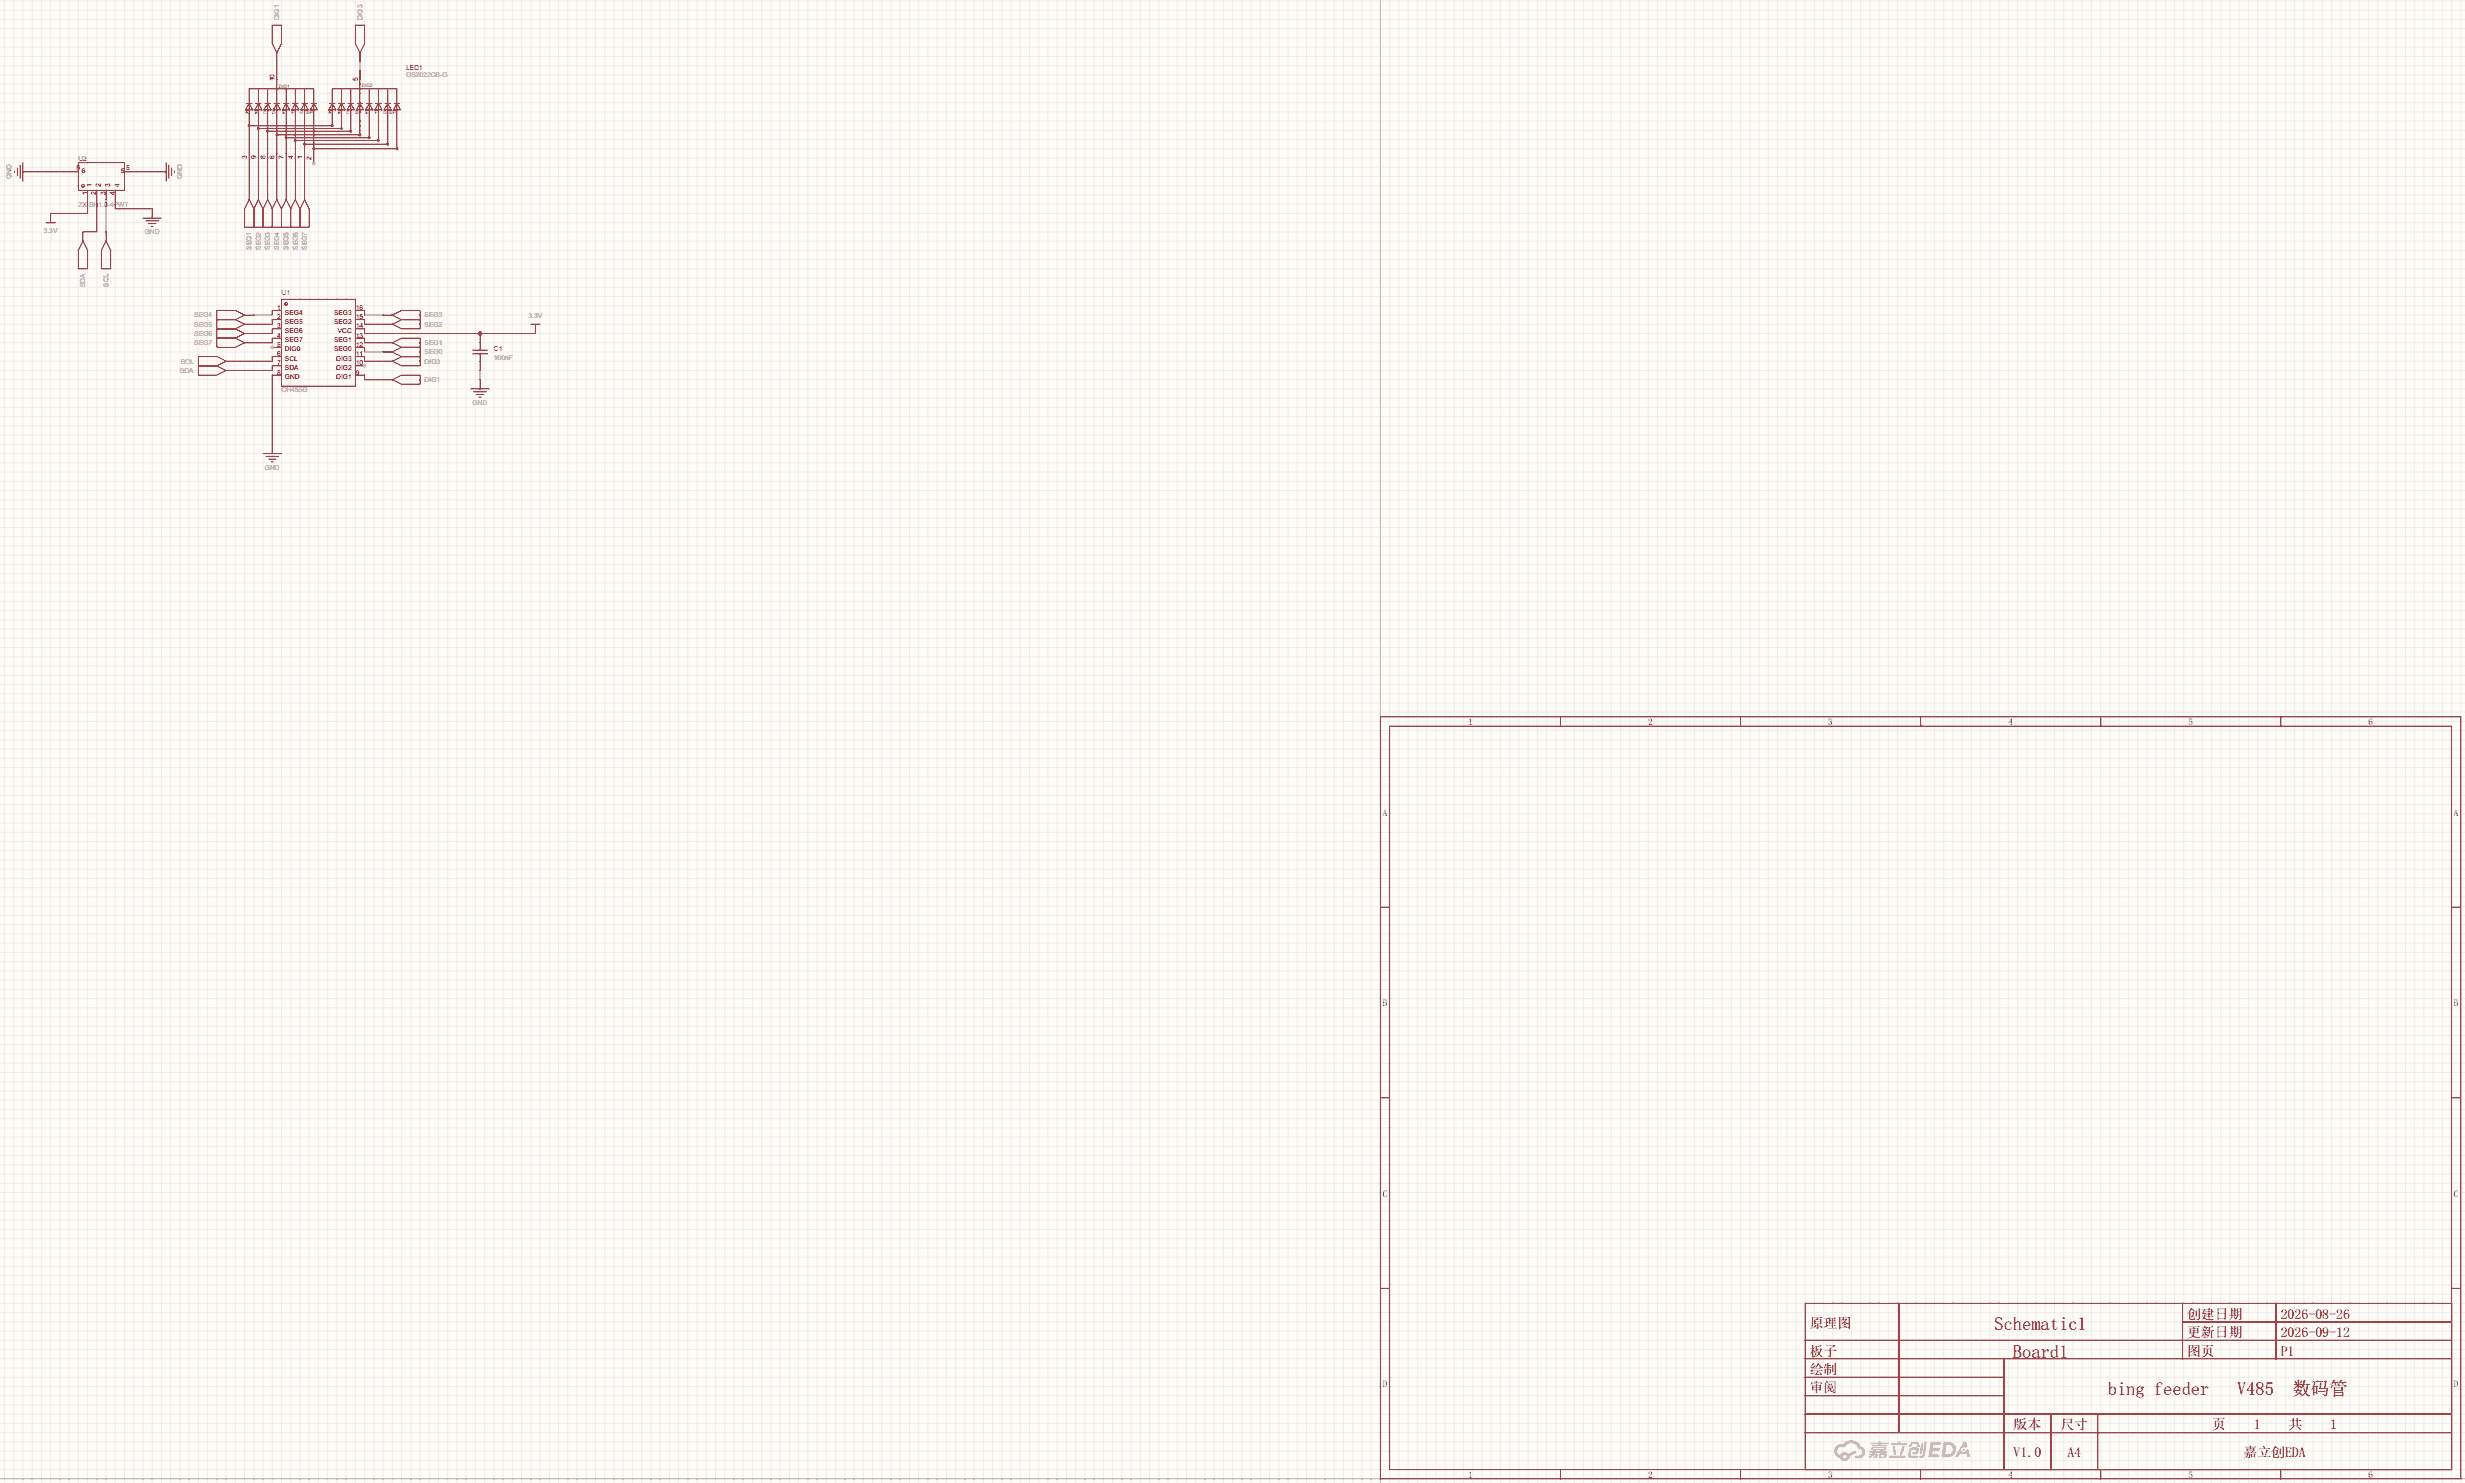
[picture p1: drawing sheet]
<svg xmlns="http://www.w3.org/2000/svg" width="678mm" height="408mm" viewBox="0 0 678 408" stroke-linecap="round" stroke-linejoin="round" font-family="sans-serif">
<defs><g id="words">
<g font-size="5.1">
<text x="548.6" y="365.8">Schematic1</text>
<text x="553.7" y="373.4">Board1</text>
<text x="579.8" y="383.6">bing</text>
<text x="592.5" y="383.6">feeder</text>
<text x="615.3" y="383.6">V485</text>
<text x="630.6" y="383.6">数码管</text>
</g>
<g font-size="3.8">
<text x="497.8" y="365.1">原理图</text>
<text x="601.6" y="362.6">创建日期</text>
<text x="627.3" y="362.6">2026-08-26</text>
<text x="601.6" y="367.7">更新日期</text>
<text x="627.3" y="367.7">2026-09-12</text>
<text x="497.8" y="377.8">绘制</text>
<text x="497.8" y="372.8">板子</text>
<text x="601.6" y="372.8">图页</text>
<text x="627.3" y="372.8">P1</text>
<text x="497.8" y="382.9">审阅</text>
<text x="553.9" y="393.1">版本</text>
<text x="566.7" y="393.1">尺寸</text>
<text x="608.5" y="393.1">页</text>
<text x="619.9" y="393.1">1</text>
<text x="629.5" y="393.1">共</text>
<text x="640.9" y="393.1">1</text>
<text x="553.9" y="400.7">V1.0</text>
<text x="568.6" y="400.7">A4</text>
<text x="617.1" y="400.7">嘉立创EDA</text>
</g>
<g font-size="2.5" fill="#a00000">
<text x="403.8" y="199.4">1</text>
<text x="453.3" y="199.4">2</text>
<text x="502.9" y="199.4">3</text>
<text x="552.4" y="199.4">4</text>
<text x="601.9" y="199.4">5</text>
<text x="651.5" y="199.4">6</text>
<text x="380.3" y="224.3">A</text>
<text x="675" y="224.3">A</text>
<text x="380.3" y="276.7">B</text>
<text x="675" y="276.7">B</text>
<text x="380.3" y="329.1">C</text>
<text x="675" y="329.1">C</text>
<text x="380.3" y="381.5">D</text>
<text x="675" y="381.5">D</text>
<text x="403.8" y="406.4">1</text>
<text x="453.3" y="406.4">2</text>
<text x="502.9" y="406.4">3</text>
<text x="552.4" y="406.4">4</text>
<text x="601.9" y="406.4">5</text>
<text x="651.5" y="406.4">6</text>
</g>
<g font-size="1.8" fill="#00f">
<text x="76.8" y="5.6" transform="rotate(-90 76.8 5.6)">DIG1</text>
<text x="99.7" y="5.6" transform="rotate(-90 99.7 5.6)">DIG3</text>
<text x="111.7" y="21.2">GS2022CB-G</text>
<text x="3.1" y="49.3" transform="rotate(-90 3.1 49.3)">GND</text>
<text x="50.1" y="49.3" transform="rotate(-90 50.1 49.3)">GND</text>
<text x="21.5" y="57.1">ZX-SH1.0-4PWT</text>
<text x="12" y="64.2">3.3V</text>
<text x="39.8" y="64.4">GND</text>
<text x="69.2" y="68.7" transform="rotate(-90 69.2 68.7)">SEG1</text>
<text x="71.7" y="68.7" transform="rotate(-90 71.7 68.7)">SEG2</text>
<text x="74.3" y="68.7" transform="rotate(-90 74.3 68.7)">SEG3</text>
<text x="76.8" y="68.7" transform="rotate(-90 76.8 68.7)">SEG4</text>
<text x="79.3" y="68.7" transform="rotate(-90 79.3 68.7)">SEG5</text>
<text x="81.9" y="68.7" transform="rotate(-90 81.9 68.7)">SEG6</text>
<text x="84.4" y="68.7" transform="rotate(-90 84.4 68.7)">SEG7</text>
<text x="23.5" y="79" transform="rotate(-90 23.5 79)">SDA</text>
<text x="29.8" y="78.8" transform="rotate(-90 29.8 78.8)">SCL</text>
<text x="53.4" y="87.3">SEG4</text>
<text x="53.4" y="89.8">SEG5</text>
<text x="116.8" y="87.3">SEG3</text>
<text x="116.8" y="89.8">SEG2</text>
<text x="145.4" y="87.5">3.3V</text>
<text x="53.4" y="94.9">SEG7</text>
<text x="53.4" y="92.4">SEG6</text>
<text x="116.8" y="94.9">SEG1</text>
<text x="49.7" y="100">SCL</text>
<text x="116.8" y="97.4">SEG0</text>
<text x="116.8" y="100">DIG3</text>
<text x="135.8" y="99">100nF</text>
<text x="49.5" y="102.5">SDA</text>
<text x="77.4" y="107.9">CH455G</text>
<text x="116.8" y="105.1">DIG1</text>
<text x="130" y="111.4">GND</text>
<text x="72.8" y="129.2">GND</text>
</g>
<g font-size="1.8">
<text x="75.5" y="22.4" transform="rotate(-90 75.5 22.4)">10</text>
<text x="98.4" y="22.4" transform="rotate(-90 98.4 22.4)">5</text>
<text x="21" y="46.6">6</text>
<text x="22.5" y="47.7">6</text>
<text x="33.2" y="47.7">5</text>
<text x="34.7" y="46.6">5</text>
<text x="67.9" y="43.7" transform="rotate(-90 67.9 43.7)">3</text>
<text x="70.5" y="43.7" transform="rotate(-90 70.5 43.7)">9</text>
<text x="73" y="43.7" transform="rotate(-90 73 43.7)">8</text>
<text x="75.5" y="43.7" transform="rotate(-90 75.5 43.7)">6</text>
<text x="78.1" y="43.7" transform="rotate(-90 78.1 43.7)">7</text>
<text x="80.6" y="43.7" transform="rotate(-90 80.6 43.7)">4</text>
<text x="83.2" y="43.7" transform="rotate(-90 83.2 43.7)">1</text>
<text x="85.7" y="44" transform="rotate(-90 85.7 44)">2</text>
<text x="24" y="53.5" transform="rotate(-90 24 53.5)">1</text>
<text x="25.2" y="51.4" transform="rotate(-90 25.2 51.4)">1</text>
<text x="26.5" y="53.5" transform="rotate(-90 26.5 53.5)">2</text>
<text x="27.8" y="51.4" transform="rotate(-90 27.8 51.4)">2</text>
<text x="29" y="53.5" transform="rotate(-90 29 53.5)">3</text>
<text x="30.3" y="51.4" transform="rotate(-90 30.3 51.4)">3</text>
<text x="31.6" y="53.5" transform="rotate(-90 31.6 53.5)">4</text>
<text x="32.8" y="51.4" transform="rotate(-90 32.8 51.4)">4</text>
<text x="76.3" y="85.2">1</text>
<text x="76.3" y="87.8">2</text>
<text x="78.4" y="86.5">SEG4</text>
<text x="78.4" y="89">SEG5</text>
<text x="91.9" y="89">SEG2</text>
<text x="91.9" y="86.5">SEG3</text>
<text x="97.9" y="87.8">15</text>
<text x="97.9" y="85.2">16</text>
<text x="76.3" y="90.3">3</text>
<text x="76.3" y="92.8">4</text>
<text x="76.3" y="95.4">5</text>
<text x="78.4" y="91.6">SEG6</text>
<text x="78.4" y="94.1">SEG7</text>
<text x="91.9" y="94.1">SEG1</text>
<text x="92.9" y="91.6">VCC</text>
<text x="97.9" y="95.4">12</text>
<text x="97.9" y="92.8">13</text>
<text x="97.9" y="90.3">14</text>
<text x="76.3" y="97.9">6</text>
<text x="76.3" y="100.5">7</text>
<text x="78.4" y="96.7">DIG0</text>
<text x="78.4" y="99.2">SCL</text>
<text x="78.4" y="101.7">SDA</text>
<text x="91.9" y="96.7">SEG0</text>
<text x="92.5" y="101.7">DIG2</text>
<text x="92.5" y="99.2">DIG3</text>
<text x="97.9" y="100.5">10</text>
<text x="97.9" y="97.9">11</text>
<text x="76.3" y="103">8</text>
<text x="78.4" y="104.3">GND</text>
<text x="92.5" y="104.3">DIG1</text>
<text x="97.9" y="103">9</text>
</g>
<g font-size="1.8" fill="#000080">
<text x="111.7" y="19.2">LED1</text>
<text x="21.5" y="44.4">U2</text>
<text x="77.4" y="81.2">U1</text>
<text x="135.8" y="96.4">C1</text>
</g>
<g font-size="1.3" fill="#a00000">
<text x="99.5" y="23.8">DIG2</text>
<text x="76.7" y="24.1">DIG1</text>
<text x="67.5" y="31.5">A</text>
<text x="70.1" y="31.5">B</text>
<text x="72.3" y="31.5">C</text>
<text x="74.9" y="31.5">D</text>
<text x="77.7" y="31.5">E</text>
<text x="80.2" y="31.5">F</text>
<text x="82.5" y="31.5">G</text>
<text x="84.3" y="31.5">DP</text>
<text x="90.4" y="31.5">A</text>
<text x="92.9" y="31.5">B</text>
<text x="95.2" y="31.5">C</text>
<text x="97.7" y="31.5">D</text>
<text x="100.5" y="31.5">E</text>
<text x="103.1" y="31.5">F</text>
<text x="105.4" y="31.5">G</text>
<text x="107.1" y="31.5">DP</text>
</g>
</g></defs>
<path d="M0 0h678v407.8h-678z" fill="#fffcf7"/>
<g fill="none" stroke="#ededed" stroke-width=".28">
<path d="M0 .3h678M0 2.8h678M0 5.4h678M0 7.9h678M0 10.4h678M0 13h678M0 15.5h678M0 18.1h678M1.2 0v407.8M3.8 0v407.8M6.3 0v407.8M8.8 0v407.8"/>
<path d="M11.4 0v407.8M13.9 0v407.8M16.5 0v407.8M19 0v407.8M21.5 0v407.8M24.1 0v407.8M26.6 0v407.8M29.2 0v407.8M31.7 0v407.8M34.2 0v407.8M36.8 0v407.8M39.3 0v407.8"/>
<path d="M41.9 0v407.8M44.4 0v407.8M46.9 0v407.8M49.5 0v407.8M52 0v407.8M54.6 0v407.8M57.1 0v407.8M59.6 0v407.8M62.2 0v407.8M64.7 0v407.8M67.3 0v407.8M69.8 0v407.8"/>
<path d="M72.3 0v407.8M74.9 0v407.8M77.4 0v407.8M80 0v407.8M82.5 0v407.8M85 0v407.8M87.6 0v407.8M90.1 0v407.8M92.7 0v407.8M95.2 0v407.8M97.7 0v407.8M100.3 0v407.8"/>
<path d="M102.8 0v407.8M105.4 0v407.8M107.9 0v407.8M110.4 0v407.8M113 0v407.8M115.5 0v407.8M118.1 0v407.8M120.6 0v407.8M123.1 0v407.8M125.7 0v407.8M128.2 0v407.8M130.8 0v407.8"/>
<path d="M133.3 0v407.8M135.8 0v407.8M138.4 0v407.8M140.9 0v407.8M143.5 0v407.8M146 0v407.8M148.5 0v407.8M151.1 0v407.8M153.6 0v407.8M156.2 0v407.8M158.7 0v407.8M161.2 0v407.8"/>
<path d="M163.8 0v407.8M166.3 0v407.8M168.9 0v407.8M171.4 0v407.8M173.9 0v407.8M176.5 0v407.8M179 0v407.8M181.6 0v407.8M184.1 0v407.8M186.6 0v407.8M189.2 0v407.8M191.7 0v407.8"/>
<path d="M194.3 0v407.8M196.8 0v407.8M199.3 0v407.8M201.9 0v407.8M204.4 0v407.8M207 0v407.8M209.5 0v407.8M212 0v407.8M214.6 0v407.8M217.1 0v407.8M219.7 0v407.8M222.2 0v407.8"/>
<path d="M224.7 0v407.8M227.3 0v407.8M229.8 0v407.8M232.4 0v407.8M234.9 0v407.8M237.4 0v407.8M240 0v407.8M242.5 0v407.8M245.1 0v407.8M247.6 0v407.8M250.1 0v407.8M252.7 0v407.8"/>
<path d="M255.2 0v407.8M257.8 0v407.8M260.3 0v407.8M262.8 0v407.8M265.4 0v407.8M267.9 0v407.8M270.5 0v407.8M273 0v407.8M275.5 0v407.8M278.1 0v407.8M280.6 0v407.8M283.2 0v407.8"/>
<path d="M285.7 0v407.8M288.2 0v407.8M290.8 0v407.8M293.3 0v407.8M295.9 0v407.8M298.4 0v407.8M300.9 0v407.8M303.5 0v407.8M306 0v407.8M308.6 0v407.8M311.1 0v407.8M313.6 0v407.8"/>
<path d="M316.2 0v407.8M318.7 0v407.8M321.3 0v407.8M323.8 0v407.8M326.3 0v407.8M328.9 0v407.8M331.4 0v407.8M334 0v407.8M336.5 0v407.8M339 0v407.8M341.6 0v407.8M344.1 0v407.8"/>
<path d="M346.7 0v407.8M349.2 0v407.8M351.7 0v407.8M354.3 0v407.8M356.8 0v407.8M359.4 0v407.8M361.9 0v407.8M364.4 0v407.8M367 0v407.8M369.5 0v407.8M372.1 0v407.8M374.6 0v407.8"/>
<path d="M377.1 0v407.8M379.7 0v407.8M382.2 0v407.8M384.8 0v407.8M387.3 0v407.8M389.8 0v407.8M392.4 0v407.8M394.9 0v407.8M397.5 0v407.8M400 0v407.8M402.5 0v407.8M405.1 0v407.8"/>
<path d="M407.6 0v407.8M410.2 0v407.8M412.7 0v407.8M415.2 0v407.8M417.8 0v407.8M420.3 0v407.8M422.9 0v407.8M425.4 0v407.8M427.9 0v407.8M430.5 0v407.8M433 0v407.8M435.6 0v407.8"/>
<path d="M438.1 0v407.8M440.6 0v407.8M443.2 0v407.8M445.7 0v407.8M448.3 0v407.8M450.8 0v407.8M453.3 0v407.8M455.9 0v407.8M458.4 0v407.8M461 0v407.8M463.5 0v407.8M466 0v407.8"/>
<path d="M468.6 0v407.8M471.1 0v407.8M473.7 0v407.8M476.2 0v407.8M478.7 0v407.8M481.3 0v407.8M483.8 0v407.8M486.4 0v407.8M488.9 0v407.8M491.4 0v407.8M494 0v407.8M496.5 0v407.8"/>
<path d="M499.1 0v407.8M501.6 0v407.8M504.1 0v407.8M506.7 0v407.8M509.2 0v407.8M511.8 0v407.8M514.3 0v407.8M516.8 0v407.8M519.4 0v407.8M521.9 0v407.8M524.5 0v407.8M527 0v407.8"/>
<path d="M529.5 0v407.8M532.1 0v407.8M534.6 0v407.8M537.2 0v407.8M539.7 0v407.8M542.2 0v407.8M544.8 0v407.8M547.3 0v407.8M549.9 0v407.8M552.4 0v407.8M554.9 0v407.8M557.5 0v407.8"/>
<path d="M560 0v407.8M562.6 0v407.8M565.1 0v407.8M567.6 0v407.8M570.2 0v407.8M572.7 0v407.8M575.3 0v407.8M577.8 0v407.8M580.3 0v407.8M582.9 0v407.8M585.4 0v407.8M588 0v407.8"/>
<path d="M590.5 0v407.8M593 0v407.8M595.6 0v407.8M598.1 0v407.8M600.7 0v407.8M603.2 0v407.8M605.7 0v407.8M608.3 0v407.8M610.8 0v407.8M613.4 0v407.8M615.9 0v407.8M618.4 0v407.8"/>
<path d="M621 0v407.8M623.5 0v407.8M626.1 0v407.8M628.6 0v407.8M631.1 0v407.8M633.7 0v407.8M636.2 0v407.8M638.8 0v407.8M641.3 0v407.8M643.8 0v407.8M646.4 0v407.8M648.9 0v407.8"/>
<path d="M651.5 0v407.8M654 0v407.8M656.5 0v407.8M659.1 0v407.8M661.6 0v407.8M664.2 0v407.8M666.7 0v407.8M669.2 0v407.8M671.8 0v407.8M674.3 0v407.8M676.9 0v407.8M0 20.6h678"/>
<path d="M0 23.1h678M0 25.7h678M0 28.2h678M0 30.8h678M0 33.3h678M0 35.8h678M0 38.4h678M0 40.9h678M0 43.5h678M0 46h678M0 48.5h678M0 51.1h678"/>
<path d="M0 53.6h678M0 56.2h678M0 58.7h678M0 61.2h678M0 63.8h678M0 66.3h678M0 68.9h678M0 71.4h678M0 73.9h678M0 76.5h678M0 79h678M0 81.6h678"/>
<path d="M0 84.1h678M0 86.6h678M0 89.2h678M0 91.7h678M0 94.3h678M0 96.8h678M0 99.3h678M0 101.9h678M0 104.4h678M0 107h678M0 109.5h678M0 112h678"/>
<path d="M0 114.6h678M0 117.1h678M0 119.7h678M0 122.2h678M0 124.7h678M0 127.3h678M0 129.8h678M0 132.4h678M0 134.9h678M0 137.4h678M0 140h678M0 142.5h678"/>
<path d="M0 145.1h678M0 147.6h678M0 150.1h678M0 152.7h678M0 155.2h678M0 157.8h678M0 160.3h678M0 162.8h678M0 165.4h678M0 167.9h678M0 170.5h678M0 173h678"/>
<path d="M0 175.5h678M0 178.1h678M0 180.6h678M0 183.2h678M0 185.7h678M0 188.2h678M0 190.8h678M0 193.3h678M0 195.9h678M0 198.4h678M0 200.9h678M0 203.5h678"/>
<path d="M0 206h678M0 208.6h678M0 211.1h678M0 213.6h678M0 216.2h678M0 218.7h678M0 221.3h678M0 223.8h678M0 226.3h678M0 228.9h678M0 231.4h678M0 234h678"/>
<path d="M0 236.5h678M0 239h678M0 241.6h678M0 244.1h678M0 246.7h678M0 249.2h678M0 251.7h678M0 254.3h678M0 256.8h678M0 259.4h678M0 261.9h678M0 264.4h678"/>
<path d="M0 267h678M0 269.5h678M0 272.1h678M0 274.6h678M0 277.1h678M0 279.7h678M0 282.2h678M0 284.8h678M0 287.3h678M0 289.8h678M0 292.4h678M0 294.9h678"/>
<path d="M0 297.5h678M0 300h678M0 302.5h678M0 305.1h678M0 307.6h678M0 310.2h678M0 312.7h678M0 315.2h678M0 317.8h678M0 320.3h678M0 322.9h678M0 325.4h678"/>
<path d="M0 327.9h678M0 330.5h678M0 333h678M0 335.6h678M0 338.1h678M0 340.6h678M0 343.2h678M0 345.7h678M0 348.3h678M0 350.8h678M0 353.3h678M0 355.9h678"/>
<path d="M0 358.4h678M0 361h678M0 363.5h678M0 366h678M0 368.6h678M0 371.1h678M0 373.7h678M0 376.2h678M0 378.7h678M0 381.3h678M0 383.8h678M0 386.4h678"/>
<path d="M0 388.9h678M0 391.4h678M0 394h678M0 396.5h678M0 399.1h678M0 401.6h678M0 404.1h678M0 406.7h678"/>
</g>
<path d="M379.7 0v407.8M0 406.7h678" fill="none" stroke="#999" stroke-width=".28"/>
<g fill="none" stroke="#a10000" stroke-width=".28">
<path d="M379.7 197.1h297.2v209.6h-297.2zM382.2 199.7h292.1v204.4h-292.1zM429.2 197.1v2.6M478.7 197.1v2.6M528.3 197.1v2.6M577.8 197.1v2.6M627.3 197.1v2.6M379.7 249.5h2.5M674.3 249.5h2.6M379.7 301.9h2.5M674.3 301.9h2.6M379.7 354.3h2.5"/>
<path d="M496.5 358.4h177.8v45.7h-177.8zM522.3 358.4v35.6M600.3 358.4v15.3M626.1 358.4v15.3M674.3 354.3h2.6M496.5 368.6h177.8M496.5 373.7h177.8M496.5 378.7h54.7M551.2 373.7v30.4M600.3 363.5h74M496.5 388.9h177.8M496.5 383.8h54.7"/>
<path d="M496.5 394h177.8M564.1 388.9v15.2M577 388.9v15.2M429.2 404.1v2.6M478.7 404.1v2.6M528.3 404.1v2.6M577.8 404.1v2.6M627.3 404.1v2.6"/>
</g>
<g fill="#5487ff">
<path d="M531 396.5h2.5l.4 .2-.2 .5-1.9 .1-.1 .8h1.6l.3 .4-.4 .4h-1.6l-.2 1.1h1.8l.2 .3-.2 .4h-2.8z"/>
<path d="M540.1 396.6h.7l.3 1.2-.6 .3a.73 .73 0 0 0-1.1 .3 .73 .73 0 0 0 .5 1 .73 .73 0 0 0 .9-.7l.5-.2 .6 2.2h-.8l-.2-.9h-1.8l-.5 .9h-.9z"/>
<path d="M528.4 396.9h.7l-.5 2.8a.31 .31 0 0 1-.3 .2 .31 .31 0 0 1-.3-.3z"/>
<path d="M529.3 396.5h.6l-.5 3.7a.89 .89 0 0 1-1.5 .4l.9-.5z"/>
<path d="M525.7 396.8l.5-.3h1.2l.4 .4 .2 .9-.6 .1-.3-.9h-.8l-.7 .9h-.5z"/>
<path d="M525.3 398.4l.5-.3h1.4a.81 .81 0 0 1 .4 1.4l-.3 .4h-1a.27 .27 0 0 1-.3-.3 .27 .27 0 0 1 .3-.2l.7-.1 .2-.7-1.4 .1-.3 1.6h1.8a.28 .28 0 0 1 .3 .3 .28 .28 0 0 1-.3 .3l-2-.1-.4-.2v-.5z"/>
<path d="M519.7 400.3h4.3a.28 .28 0 0 1 .3 .3 .28 .28 0 0 1-.4 .3h-4.1z"/>
<path d="M523.3 397.6h.7l-.5 1.5a.95 .95 0 0 1-.7 1.1l-.3-.3z"/>
<path d="M520.6 397.6h.6l.3 2.2-.3 .3-.3-.2z"/>
<path d="M520.2 396.9h1.9l.2-.5h.4v.5h1.5a.27 .27 0 0 1 .3 .3 .27 .27 0 0 1-.4 .2h-3.8z"/>
<path d="M514.2 399.8l1.4-.2v.2l.8 .1-.1 .9-1.1 .1v-.3l.6-.1v-.3a.71 .71 0 0 0-.9 .4l-.8 .3-.2-.3 .9-.4h-.7z"/>
<path d="M514.7 396.7h2l.1-.2 .6-.1v.3h1.8l.3 .3-.3 .1h-1.9v.2h1.5l.2 .3-.2 .1h-3.8l-.1-.4h1.7l.1-.2h-1.9z"/>
<path d="M534.6 396.5l-.6 4.2h1.4a2.14 2.14 0 0 0 2.6-2.1 2.14 2.14 0 0 0-2.6-2.1zM535.4 397.3a1.41 1.41 0 0 1 1.8 1.4 1.41 1.41 0 0 1-1.9 1.3h-.3z"/>
<path d="M514.8 398l-.1 .7 .6 .2v.2h-1.1l.1 .3h4.6l.2-.1-.2-.2h-1l.1-.2a.66 .66 0 0 0 .8-.2 .66 .66 0 0 0-.1-.8h-3.5zM515.3 398.2l3 .1-.2 .2h-2.7zM515.9 398.9h1.5l-.2 .2h-1.2z"/>
<path d="M516.9 399.9v1h1.7l.2-.4v-.8h-1.4zM517.4 400.1h.7l.1 .3-.2 .2-.6-.1z"/>
<path d="M505.1 397.7a1.91 1.91 0 0 0-.5 1.9 1.91 1.91 0 0 0 1.5 1.4 1.35 1.35 0 0 0 1.5 .8 1.35 1.35 0 0 0 1.1-1.3l1.9-.9-.4-.7-1.8 .9a1.41 1.41 0 0 0-2.3 .4 1.25 1.25 0 0 1-.5-1.8 1.25 1.25 0 0 1 1.8-.4 2.01 2.01 0 0 1 2-1.1 2.01 2.01 0 0 1 1.8 1.5 .95 .95 0 0 1 1 .9 .95 .95 0 0 1-1 1h-.6a.39 .39 0 0 0-.5 .3 .39 .39 0 0 0 .4 .4 1.78 1.78 0 0 0 2.4-1 1.78 1.78 0 0 0-1.2-2.3 3 3 0 0 0-4.9-.6l-1 .1zM506.9 400.6a.5 .5 0 0 1 1 0 .5 .5 0 0 1-1 0z"/>
<circle cx="540.1" cy="398.7" r=".27"/>
</g>
<g fill="none" stroke="#a10000" stroke-width=".28">
<path d="M86.3 40.9v1.5"/>
<circle cx="86.3" cy="40.9" r=".25"/>
<circle cx="109.2" cy="40.9" r=".25"/>
</g>
<path d="M86.3 42.4v2.6" fill="none" stroke="#870000" stroke-width=".28"/>
<circle cx="86.3" cy="45" r=".51" fill="#999"/>
<g fill="none" stroke="#a10000" stroke-width=".28">
<path d="M67.8 28.5h1.5M68.5 28.5l1.1 1.7h-2.1zM70.3 28.5h1.5M71.1 28.5l1 1.7h-2zM71.1 24.4v17.8M72.9 28.5h1.5M73.6 28.5l1 1.7h-2zM73.6 24.4v17.8M75.4 28.5h1.5M76.2 28.5l1 1.7h-2.1zM76.2 21.9v20.3M77.9 28.5h1.6"/>
<path d="M78.7 28.5l1 1.7h-2zM78.7 24.4v17.8M80.5 28.5h1.5M81.2 24.4v17.8M81.2 28.5l1.1 1.7h-2.1zM83 28.5h1.5M83.8 24.4h2.5v16.5h22.9v-16.5h-2.6M83.8 24.4h-15.3v17.8M83.8 24.4v17.8M83.8 28.5l1 1.7h-2zM85.6 28.5h1.5M86.3 28.5l1 1.7h-2z"/>
<path d="M90.6 28.5h1.6M91.4 28.5l1 1.7h-2zM93.2 28.5h1.5M93.9 28.5l1.1 1.7h-2.1zM93.9 24.4v10.9h-22.8M95.7 28.5h1.5M96.5 28.5l1 1.7h-2zM96.5 24.4v11.7h-22.9M98.3 28.5h1.5M99 28.5l1 1.7h-2zM99 21.9v15.2h-22.8M100.8 28.5h1.5"/>
<path d="M101.6 28.5l1 1.7h-2.1zM101.6 24.4v13.5h-22.9M103.3 28.5h1.6M104.1 28.5l1 1.7h-2zM104.1 24.4v14.2h-22.9M105.9 28.5h1.5M106.6 28.5l1.1 1.7h-2.1zM106.6 24.4v15.2h-22.8M106.6 24.4h-15.2v10.2h-22.9M108.4 28.5h1.5M109.2 28.5l1 1.7h-2zM77.4 82.3h20.3v23.9h-20.3z"/>
<circle cx="68.5" cy="34.6" r=".25"/>
<circle cx="71.1" cy="35.3" r=".25"/>
<circle cx="73.6" cy="36.1" r=".25"/>
<circle cx="76.2" cy="37.1" r=".25"/>
<circle cx="78.7" cy="37.9" r=".25"/>
<circle cx="81.2" cy="38.6" r=".25"/>
<circle cx="83.8" cy="39.6" r=".25"/>
<circle cx="91.4" cy="34.6" r=".25"/>
<circle cx="93.9" cy="35.3" r=".25"/>
<circle cx="96.5" cy="36.1" r=".25"/>
<circle cx="99" cy="37.1" r=".25"/>
<circle cx="101.6" cy="37.9" r=".25"/>
<circle cx="104.1" cy="38.6" r=".25"/>
<circle cx="106.6" cy="39.6" r=".25"/>
<circle cx="78.7" cy="83.6" r=".38"/>
</g>
<g fill="none" stroke="#870000" stroke-width=".28">
<path d="M76.2 19.3v2.6M99 19.3v2.6M68.5 42.2v2.5M71.1 42.2v2.5M73.6 42.2v2.5M76.2 42.2v2.5M78.7 42.2v2.5M81.2 42.2v2.5M83.8 42.2v2.5M74.9 85.4h2.5M74.9 87.9h2.5M74.9 90.4h2.5"/>
<path d="M74.9 93h2.5M74.9 95.5h2.5"/>
</g>
<circle cx="74.9" cy="95.5" r=".51" fill="#999"/>
<path d="M74.9 98.1h2.5M74.9 100.6h2.5M74.9 103.1h2.5M97.7 100.6h2.6M97.7 103.1h2.6" fill="none" stroke="#870000" stroke-width=".28"/>
<circle cx="100.3" cy="100.6" r=".51" fill="#999"/>
<g fill="none" stroke="#870000" stroke-width=".28">
<path d="M76.2 14.5v2.5M99 14.5v2.5M68.5 52.3v2.6M71.1 52.3v2.6M73.6 52.3v2.6M76.2 52.3v2.6M78.7 52.3v2.6M81.2 52.3v2.6M83.8 52.3v2.6M62.2 99.3h2.5M67.3 94.3h2.5M67.3 86.6h2.5"/>
<path d="M67.3 89.2h2.5M67.3 91.7h2.5M97.7 98.1h2.6M97.7 95.5h2.6M97.7 93h2.6M97.7 90.4h2.6M97.7 87.9h2.6M97.7 85.4h2.6M105.4 94.3h2.5M105.4 86.6h2.5M105.4 89.2h2.5M105.4 96.8h2.5"/>
<path d="M105.4 99.3h2.5M132 91.7v2.6M132 99.3v2.6M147.3 90.4v1.3M62.2 101.9h2.5M105.4 104.4h2.5M132 104.4v2.6M74.9 122.2v2.5"/>
</g>
<g fill="none" stroke="#a10000" stroke-width=".28">
<path d="M74.9 6.9h2.5v5.1l-1.2 2.5-1.3-2.5zM97.7 6.9h2.6v5.1l-1.3 2.5-1.3-2.5zM68.5 54.9l1.3 2.5v5.1h-2.5v-5.1zM71.1 54.9l1.2 2.5v5.1h-2.5v-5.1zM73.6 54.9l1.3 2.5v5.1h-2.6v-5.1zM76.2 54.9l1.2 2.5v5.1h-2.5v-5.1zM78.7 54.9l1.3 2.5v5.1h-2.6v-5.1zM81.2 54.9l1.3 2.5v5.1h-2.5v-5.1zM83.8 54.9l1.2 2.5v5.1h-2.5v-5.1zM54.6 98.1h5l2.6 1.2-2.6 1.3h-5zM59.6 93h5.1l2.6 1.3-2.6 1.2h-5.1zM59.6 85.4h5.1l2.6 1.2-2.6 1.3h-5.1z"/>
<path d="M59.6 87.9h5.1l2.6 1.3-2.6 1.2h-5.1zM59.6 90.4h5.1l2.6 1.3-2.6 1.3h-5.1zM107.9 94.3l2.5-1.3h5.1v2.5h-5.1zM107.9 86.6l2.5-1.2h5.1v2.5h-5.1zM107.9 96.8l2.5-1.3h5.1v2.6h-5.1zM107.9 89.2l2.5-1.3h5.1v2.5h-5.1zM107.9 99.3l2.5-1.2h5.1v2.5h-5.1zM130 97.3h4.1M130 96.3h4.1M132 94.3v2M146 89.2h2.5M147.3 89.2v1.2"/>
<path d="M54.6 100.6h5l2.6 1.3-2.6 1.2h-5zM107.9 104.4l2.5-1.3h5.1v2.6h-5.1zM129.5 107h5.1M130.3 107.7h3.5M131 108.5h2.1M131.8 109.2h.5M72.3 124.7h5.1M73.1 125.5h3.6M73.9 126.3h2M74.6 127h.5"/>
</g>
<g fill="none" stroke="#008700" stroke-width=".28">
<path d="M76.2 17v2.3M99 17v2.3M68.5 44.7v7.6M71.1 44.7v7.6M73.6 44.7v7.6M76.2 44.7v7.6M78.7 44.7v7.6M81.2 44.7v7.6M83.8 44.7v7.6M74.9 98.1v1.2h-10.2M74.9 93v1.3h-5.1M74.9 87.9v1.3h-5.1"/>
<path d="M74.9 85.4v1.2h-5.1M74.9 90.4v1.3h-5.1M100.3 85.4v1.2h5.1M100.3 87.9v1.3h5.1M100.3 90.4v1.3h47M100.3 93v1.3h5.1M100.3 95.5v1.3h5.1M100.3 98.1v1.2h5.1M74.9 100.6v1.3h-10.2M74.9 103.1v19.1M100.3 103.1v1.3h5.1"/>
</g>
<circle cx="132" cy="91.7" r=".63" fill="#c00"/>
<g fill="none" stroke="#a10000" stroke-width=".28">
<path d="M4 47v.5M4.8 46.2v2.1M5.5 45.5v3.5M6.3 44.7v5.1M13.9 60v1.2M21.5 44.7h12.7v7.6h-12.7zM39.3 60h5.1M45.7 44.7v5.1M46.4 45.5v3.5M47.2 46.2v2.1M48 47v.5M12.7 61.2h2.5"/>
<path d="M22.8 66.3l1.3 2.6v5h-2.6v-5zM29.2 66.3l1.2 2.6v5h-2.5v-5zM40.1 60.7h3.5M40.9 61.5h2M41.6 62.3h.5M132 97.3v2"/>
<circle cx="22.8" cy="51.1" r=".38"/>
</g>
<path d="M8.8 47.3h10.2M24.1 54.9v3.8h-10.2M26.6 54.9v8.9h-3.8M29.2 54.9v8.9M31.7 54.9v2.5h10.2M36.8 47.3h6.3M132 101.9v2.5" fill="none" stroke="#008700" stroke-width=".28"/>
<path d="M6.3 47.3h2.5M13.9 58.7v1.3M19 47.3h2.5M24.1 52.3v2.6M26.6 52.3v2.6M29.2 52.3v2.6M31.7 52.3v2.6M34.2 47.3h2.6M41.9 57.4v2.6M43.1 47.3h2.6M22.8 63.8v2.5M29.2 63.8v2.5" fill="none" stroke="#870000" stroke-width=".28"/>
<use href="#words"/>
</svg>
